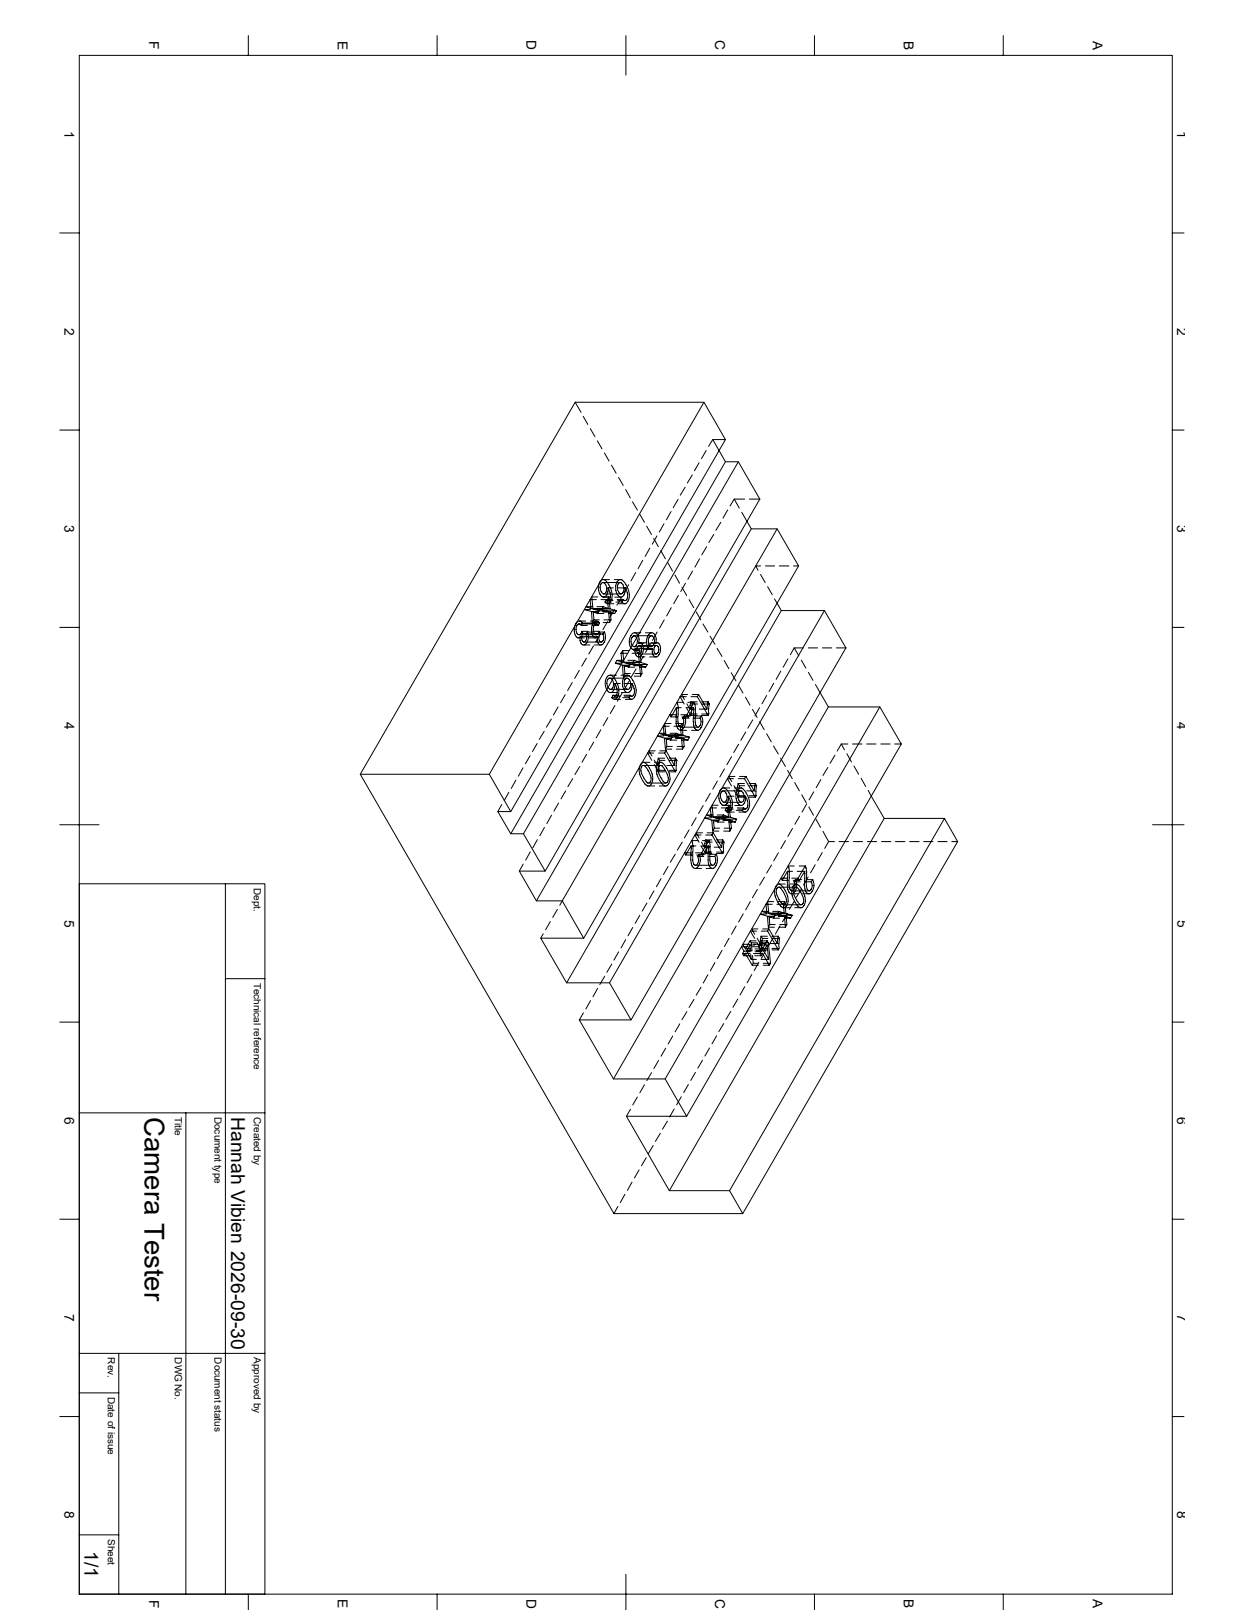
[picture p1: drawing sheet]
<svg xmlns="http://www.w3.org/2000/svg" width="216mm" height="279mm" viewBox="0 0 216 279" stroke-linecap="round" stroke-linejoin="round" font-family="sans-serif">
<defs><g id="words">
<text font-size="4.8" x="25.1" y="193.8" transform="rotate(90 25.1 193.8)">Camera Tester</text>
<g font-size="3.3">
<text x="40.1" y="193.8" transform="rotate(90 40.1 193.8)">Hannah Vibien 2026-09-30</text>
<text x="14.7" y="269.2" transform="rotate(90 14.7 269.2)">1/1</text>
</g>
<g font-size="2.4">
<text x="25.9" y="7.2" transform="rotate(90 25.9 7.2)">F</text>
<text x="58.6" y="7.1" transform="rotate(90 58.6 7.1)">E</text>
<text x="91.4" y="7" transform="rotate(90 91.4 7)">D</text>
<text x="124.1" y="7" transform="rotate(90 124.1 7)">C</text>
<text x="156.9" y="7.1" transform="rotate(90 156.9 7.1)">B</text>
<text x="189.7" y="7.1" transform="rotate(90 189.7 7.1)">A</text>
<text x="11.2" y="22.6" transform="rotate(90 11.2 22.6)">1</text>
<text x="204.3" y="22.6" transform="rotate(90 204.3 22.6)">1</text>
<text x="11.2" y="56.9" transform="rotate(90 11.2 56.9)">2</text>
<text x="204.3" y="56.9" transform="rotate(90 204.3 56.9)">2</text>
<text x="11.2" y="91.1" transform="rotate(90 11.2 91.1)">3</text>
<text x="204.3" y="91.1" transform="rotate(90 204.3 91.1)">3</text>
<text x="11.2" y="125.3" transform="rotate(90 11.2 125.3)">4</text>
<text x="204.3" y="125.4" transform="rotate(90 204.3 125.4)">4</text>
<text x="11.2" y="159.6" transform="rotate(90 11.2 159.6)">5</text>
<text x="204.3" y="159.6" transform="rotate(90 204.3 159.6)">5</text>
<text x="11.2" y="193.8" transform="rotate(90 11.2 193.8)">6</text>
<text x="204.3" y="193.8" transform="rotate(90 204.3 193.8)">6</text>
<text x="11.2" y="228" transform="rotate(90 11.2 228)">7</text>
<text x="204.3" y="228.1" transform="rotate(90 204.3 228.1)">7</text>
<text x="11.2" y="262.3" transform="rotate(90 11.2 262.3)">8</text>
<text x="204.3" y="262.3" transform="rotate(90 204.3 262.3)">8</text>
<text x="25.9" y="277.6" transform="rotate(90 25.9 277.6)">F</text>
<text x="58.6" y="277.5" transform="rotate(90 58.6 277.5)">E</text>
<text x="91.4" y="277.5" transform="rotate(90 91.4 277.5)">D</text>
<text x="124.1" y="277.5" transform="rotate(90 124.1 277.5)">C</text>
<text x="156.9" y="277.5" transform="rotate(90 156.9 277.5)">B</text>
<text x="189.7" y="277.5" transform="rotate(90 189.7 277.5)">A</text>
</g>
<g font-size="1.7">
<text x="44" y="154.1" transform="rotate(90 44 154.1)">Dept.</text>
<text x="44" y="170.5" transform="rotate(90 44 170.5)">Technical reference</text>
<text x="30.4" y="193.8" transform="rotate(90 30.4 193.8)">Title</text>
<text x="37.2" y="193.8" transform="rotate(90 37.2 193.8)">Document type</text>
<text x="44" y="193.8" transform="rotate(90 44 193.8)">Created by</text>
<text x="18.7" y="235.5" transform="rotate(90 18.7 235.5)">Rev.</text>
<text x="30.4" y="235.5" transform="rotate(90 30.4 235.5)">DWG No.</text>
<text x="37.2" y="235.5" transform="rotate(90 37.2 235.5)">Document status</text>
<text x="44" y="235.5" transform="rotate(90 44 235.5)">Approved by</text>
<text x="18.7" y="242.4" transform="rotate(90 18.7 242.4)">Date of issue</text>
<text x="18.7" y="267" transform="rotate(90 18.7 267)">Sheet</text>
</g>
</g></defs>
<g fill="none" stroke="#000" stroke-width=".17">
<path d="M13.8 9.6h189.7v267h-189.7zM43.1 6.2v3.4M75.9 6.2v3.4M108.6 6.2v6.8M141.4 6.2v3.4M174.1 6.2v3.4M10.4 40.4h3.4M203.5 40.4h2M10.4 74.6h3.4M99.8 69.8h22.4l3.7 6.5M99.8 69.8l1 1.7M99.8 69.8l-37.3 64.6"/>
<path d="M101.2 72.3l.8 1.4M102.4 74.4l.9 1.4M103.7 76.5l.8 1.4M104.9 78.6l.8 1.4M122.2 69.8l-37.3 64.6M122.6 78.2l-.8 1.4M123.7 76.3l-.7 1.2M125.9 76.3h-2.2l2.2 3.8h2.2l3.8 6.5M125.9 76.3l-37.3 64.5M203.5 74.6h2M106.1 80.7l.8 1.4M107.4 82.8l.8 1.4"/>
<path d="M108.6 85l.8 1.4M109.8 87.1l.8 1.4M110.3 99.4l-.8 1.4M111 89.2l.8 1.4M111.5 97.2l-.8 1.5M112.2 91.3l.9 1.5M112.8 95.1l-.8 1.5M113.5 93.4l.8 1.5M114 93l-.8 1.4M114.7 95.5l.8 1.5M115.2 90.9l-.8 1.4M115.9 97.7l.8 1.4"/>
<path d="M116.5 88.8l-.8 1.4M117.1 99.8l.8 1.4M117.7 86.7l-.9 1.4M118.9 84.5l-.8 1.4M120.1 82.4l-.8 1.4M120.2 99.1l-.8 1.4M121.3 80.3l-.8 1.4M121.4 97l-.8 1.4M122.6 94.9l-.8 1.4M123.9 92.8l-.9 1.3M125.1 90.6l-.9 1.4M125.9 80.1l-37.3 64.6"/>
<path d="M126.3 88.5l-.8 1.4M127.4 86.6l-.7 1.2M128.1 80.1l-37.3 64.6M128.7 88.9l1.7 2.9h4.5l3.7 6.4M129.2 86.6h-1.8l.9 1.6M130 86.6h1.9M130.4 91.8l-37.3 64.5M131.9 86.6l-37.3 64.6M132 98.2h-.9l.5 .8M132 99.7l.8 1.4M132.8 98.2h1.7M134.9 91.8l-37.7 65.3"/>
<path d="M135.3 98.2h1.6M137.7 98.2h.9M138.6 98.2l-37.3 64.6M10.4 108.9h3.4M99.3 118.4l-.8 1.4M100.4 110.7h1M100.5 108.3l-.4 .2-.2 .7 .2 .7 .4 .3M100.5 108.3l.4 .2h1M100.5 108.3h3M100.5 110.2h3M100.5 116.3l-.8 1.4M100.5 107.8h1.1"/>
<path d="M100.9 108.5l.1-.4h3.1l-.3 .4M101 109.6l-.2 .4-.3 .2M101 108.1l-.3-.3h-.3l-.4 .2-.2 .4-.1 1.2 .1 .5 .3 .4a.36 .36 0 0 0 .6 0h3M101.3 111.9h1.1M101.3 111.4h3.1M101.7 110l.1 .8-.2 .5-.3 .1M101.8 114.2l-.8 1.4M101.9 109.7l-.2 .3h1M102.1 109.9h-.9l-.2 .3v.8l.1 .3 .2 .1M102.1 109.6h-1.1l.2 .3M102.3 110.7h1M102.4 107.8h1.1"/>
<path d="M102.5 105.8h-1.1l1.3 .3h1M102.7 106.1l.1 1.9h1.1M102.7 108.5h1.1M102.8 105.3h-1.1l.9 .3M102.9 109.9h1.2M102.9 109.6h1.1M103 106.2l.7 .3h1.1M103 109.7h-1.1l.2 .6v.7l-.2 .5-.5 .4h-.4l-.2-.4-.1-1M103 112.1l-.8 1.4M103.2 111.9h1.1M103.3 105.8h1.1M103.5 104.1h-1.1l.2 1.5h3l-.2-1.5"/>
<path d="M103.5 110h1.1M103.6 105.3h1.1M103.7 106.5l.3-.5h3l-.3 .5M103.8 103.6h-1.1l.2 2.1M103.8 108.5a.5 .5 0 0 0-.5-.1 .5 .5 0 0 0-.3 .5l.1 1 .4 .3M103.8 109.7h1.1M103.9 106.2h-.9l.1 1.4M104 109.6l-.2 .4-.3 .2M104 109.6l.1 .3M104 107.6h-.9l-.3 .4M104 106l-1.1-.3h3l1.1 .3M104.1 108.1l-.4-.3h-.4l-.4 .4-.2 .7v.8l.2 .7a.41 .41 0 0 0 .3 .3 .41 .41 0 0 0 .5-.2"/>
<path d="M104.1 109.9l-.1 .4-.1 .7 .2 .3 .3 .1M104.2 110l-.8 1.4M104.3 104.1h1.1M104.4 101.2a.69 .69 0 0 1 .7 .1 .69 .69 0 0 1 .2 .7l-.1 .7a.42 .42 0 0 1-.4 .4 .42 .42 0 0 1-.4-.4l-.3-.7zM104.4 105.8l1.2 .3M104.5 106.1h1.1M104.6 103.6h1.2M104.6 110l.2 .9-.3 .5h-.1M104.6 101.1h3M104.7 105.3l.9 .3M104.7 105.3l-.3 .5M104.7 108h1.1"/>
<path d="M104.7 106.2h1.2M104.7 100.6h1.1M104.8 107.6h1.2l-.2 .4M104.8 103.1h3M104.9 109.7l.2 .5v.7l-.4 .8a.6 .6 0 0 1-.7 .1 .6 .6 0 0 1-.3-.6v-.7M104.9 109.7l-.3 .3M105.2 104.1l-.2 .4h1.1M105.4 104.1l.3-.5 .2 2.1M105.5 107.9l-.9 1.4M105.5 104.8h1.1M105.5 102l.3 .6 .2 .7-.1 .6-.4 .3M105.5 117.9a.55 .55 0 0 1 .7-.1 .55 .55 0 0 1 .2 .6l.1 .6-.3 .5a.63 .63 0 0 1-.8-.6l-.1-.6z"/>
<path d="M105.5 104.2h.9M105.6 106.1l.2 1.9M105.6 106.5h1.1M105.8 117.7h3M105.9 117.2h1.1M105.9 106.2l.1 1.4M105.9 106.2l.8 .3M106 119.6h3M106.3 104.1h-1.1l.3 .1M106.5 102h-1v.5l-.1 .7-.3 .3-.4 .1-.5-.3-.2-.5-.2-.6 .1-.8 .2-.5 .4-.3 .6 .1 .5 .6 .5 1.1 .2 .8-.1 .8-.4 .6a.48 .48 0 0 1-.8-.1M106.6 100.6h1.1M106.7 118.6l.4 1-.1 .9a.34 .34 0 0 1-.2 .3 .34 .34 0 0 1-.4-.2h1"/>
<path d="M106.7 103.6h1M106.7 105.7l-.9 1.4M106.8 115.1l1.2 .3h1.1M106.9 104.5h1M107.1 114.6l-.3 .5h1.1M107.1 104.1h1.1M107.2 104.2h1.3M107.3 102h1.2M107.4 104.8h1M107.4 101.1h.4l.4 .5 .1 .8-.2 .4a.43 .43 0 0 1-.5 .2 .43 .43 0 0 1-.3-.4l-.2-.9zM107.7 118.6h-1v.4l-.2 .8-.3 .3-.4 .1-.3-.3-.3-.4-.2-.7 .1-.7 .3-.7 .3-.2h.5l.6 .8 .6 1.5v.8l-.3 .8a.48 .48 0 0 1-.5 .3 .48 .48 0 0 1-.4-.3M107.7 103.6l-.4-.2-.5-1 .2-1.2 .5-.6h.4l.3 .3 .8 1.3 .2 .8v.7l-.3 .8a.51 .51 0 0 1-.5 .3 .51 .51 0 0 1-.5-.3"/>
<path d="M107.8 113.4l.1 1.5h3.1l-.2-1.5M107.8 113.4h1.1M107.8 117.2h1.1M107.9 103.6l-.8 1.4M108 115.4l.2 1.9h1.1M108.1 112.9l-.3 .5M108.2 104.1l.3 .1M108.2 114.6h-1.1l.8 .3M108.2 104.1l-.3 .4M108.3 115.5l.8 .3h1.1M108.5 102l-.1 1-.4 .5-.3 .1M108.5 102l.4 .9v.8l-.1 .4-.3 .1"/>
<path d="M108.5 117.8l.4-.1 .4 .3 .2 .6-.1 .6a.47 .47 0 0 1-.5 .4 .47 .47 0 0 1-.4-.5l-.2-.9zM108.5 118.6h1.2M108.7 115.1h1.1M109 114.6h1.1M109.1 115.8l.3-.5h3l-.3 .5M109.1 101.5l-.8 1.4M109.1 112.9h-1l.2 2.1M109.2 118.2l-.8 1.4M109.3 115.5h-1l.2 1.4M109.4 116.9h-.9l-.3 .4M109.4 115.3l-1.1-.3h3l1.1 .3M109.7 118.6l-.1 1.1-.3 .4-.4 .1"/>
<path d="M109.7 118.6l.4 .9v.7l-.2 .5-.3 .1M109.7 113.4h1.1M109.8 115.1l1.2 .3M109.9 110.4h.4l.3 .5v.8l-.3 .4a.48 .48 0 0 1-.6 0 .48 .48 0 0 1-.1-.5v-.7zM109.9 115.4h1.1M109.9 112.9h1.1M109.9 112.7h1.1M110.1 114.6l.9 .3M110.1 114.6l-.3 .5M110.1 117.3h1.1M110.1 115.5h1.2M110.1 112.2h2.9"/>
<path d="M110.1 110.3h2.9M110.1 109.8l.3 .1 .4 .5 .1 .5-.1 .7M110.1 109.8l-.5 .3-.3 .7v1.1l.3 .6a.46 .46 0 0 0 .7 .1h2.9M110.1 109.8h1.1M110.2 116.9h1.2l-.2 .4M110.3 112.6v.9l.3 .5h.3M110.4 116.1l-.8 1.4M110.9 114h1M110.9 113.5h3M111 112l.3 .3v.7l-.1 .4-.3 .1M111 112l-.3 .2-.2 .4v.5l.2 .3 .2 .1M111 112h2.9"/>
<path d="M111 115.4l.2 1.9M111 115.8h1.1M111 112.9l.3 2.1M111 112.9l-.2 .5M111.1 111.5h1.1M111.3 115.5l.1 1.4M111.3 115.5l.8 .3M111.6 114l-.8 1.4M111.8 111.6h-.9a.62 .62 0 0 1 .7 .8l-.1 .9-.2 .5-.4 .2M111.8 112.7h1.1M112 109.8h1.1M112.6 111.6h1.2"/>
<path d="M112.7 114h1.1M112.8 110.4h.4l.3 .4 .1 .8-.1 .2a.45 .45 0 0 1-.6 .4 .45 .45 0 0 1-.3-.5l-.1-.7zM112.9 111.8l-.9 1.4M113 111.5h1M113.8 111.6l.1-.9-.2-.4-.5-.5-.4 .1-.6 1v.9l.2 .6a.49 .49 0 0 0 .8 .2M113.8 111.6h.1a.58 .58 0 0 1 .7 .5v1l-.2 .5-.4 .4h-.3l-.4-.3-.1-.4v-.7M113.9 112l.2 .1 .2 .3v.5l-.1 .4-.3 .2M113.9 112l-.2 .1-.2 .4v.7l.4 .3M114 109.7l-.8 1.4M115.3 107.6l-.8 1.4M116.5 105.5l-.8 1.4M117.7 103.3l-.8 1.5"/>
<path d="M118.4 101.9l.8 1.4M119 101.2l-.8 1.5M119.6 104.1l.8 1.4M120.8 106.2l.8 1.4M122 108.3l.9 1.4M123.2 110.4l.9 1.4M124.5 112.5l.8 1.4M125.7 114.6l.8 1.4M126.9 116.8l.8 1.4M128.1 118.9l.8 1.4M133.2 101.8l.8 1.4M134.3 118.6l-.8 1.4"/>
<path d="M134.4 103.9l1.2 2.1h7.5l3.7 6.4M135.5 116.5l-.8 1.4M135.6 106l-37.3 64.6M136.7 114.3l-.8 1.5M137.8 112.4l-.6 1.2M139.1 114.6l.8 1.4M139.4 112.4h-1.6l.8 1.4M140.3 112.4h1.6M140.3 116.7l.8 1.4M141.5 118.8l2.3 3.9h8.9l3.7 6.4M142.7 112.4h1.7M143.1 106l-37.3 64.6"/>
<path d="M145.2 112.4h1.6M146.8 112.4l-37.3 64.6M203.5 108.9h2M87.1 139.6l-.7 1.2M88.3 137.5l-.8 1.4M89.5 135.4l-.8 1.4M90.8 133.3l-.8 1.4M92 131.1l-.8 1.4M93.2 129l-.8 1.4M94.4 126.9l-.8 1.4M95.7 124.8l-.9 1.4M96.9 122.7l-.8 1.4"/>
<path d="M96.9 139.4l-.8 1.4M98.1 120.6l-.8 1.4M98.2 137.2l-.8 1.4M99.4 135.1l-.8 1.4M100.6 133l-.8 1.4M101.8 130.9l-.8 1.4M103 128.8l-.8 1.4M104.3 126.7l-.8 1.4M105.5 124.5l-.8 1.4M106 120.2h1M106.4 120.6l-.2 .5h1M106.6 121.4h1.1"/>
<path d="M106.7 120.8h.9M106.7 122.4l-.8 1.4M107.9 120.2h1M107.9 120.3l-.8 1.4M108.1 121.1h1M108.3 120.6h1M108.4 120.8h1.2M108.5 121.4h1.1M108.9 120.2l-.2-.1-.3-.3-.4-.8 .1-1.1 .6-.7 .6 .1 .8 1.2 .3 1.1v.8l-.2 .5a.54 .54 0 0 1-.5 .5 .54 .54 0 0 1-.6-.3M109.3 120.6l.3 .2M109.3 120.6l-.2 .5M111.2 132.6l.4-.3 .4 .1 .5 .5 .5 .9 .3 .9v.7l-.4 .7a.64 .64 0 0 1-1.1-.2l-.6-1-.2-.8v-.9z"/>
<path d="M111.3 133h.1a.49 .49 0 0 1 .5-.1 .49 .49 0 0 1 .3 .4l.7 1.2v1.1a.47 .47 0 0 1-.5 .2 .47 .47 0 0 1-.4-.4l-.7-1.3-.1-.7zM111.7 132.8h2.9M111.7 132.3h1.1M112.5 136.4h1.1M112.6 135.9h2.9M113.5 130.7h-1.1l.7 1.3M113.5 131.9l.6 .9M113.5 132.7l.8 1.2M113.6 132.3h1.1M113.7 130.3h-1.1l.6 .9M114.3 131.6l-.2 1.2h.8M114.3 133.9h1.1"/>
<path d="M114.3 132.5l.3-.2 .4 .1 .7 .8 .4 .8 .2 1.3-.2 .7-.4 .4h-.3l-.4-.3-.9-1.4-.2-.7v-.7zM114.3 130.7h1.1M114.3 133l.1-.1a.91 .91 0 0 1 1 .7l.6 1.4-.2 .7a.45 .45 0 0 1-.5 .2 .45 .45 0 0 1-.3-.4l-.7-1.5-.1-.7zM114.4 136.4h1.1M114.5 130.3h1.1M115.2 127.7h-1.1l1.2 .4h1.1M115.3 128.1l.2 1.9h1.1M115.4 133.7h-1l-.1 .2M115.4 131.6h-1.1l.2 .4M115.4 130.7l1.8 3.2M115.4 132h-.9l-.1 1.7M115.4 127.3h-1l.9 .3"/>
<path d="M115.6 128.1l.8 .3h1.1M115.6 130.3l1.5 2.5M115.6 130.3l-.2 .4M115.7 132.8h1.4M116 127.7h1.1M116.2 126h-1.1l.2 1.6h2.9l-.1-1.6M116.2 133.7h1.2l-.2 .2M116.2 133.9h1M116.2 131.6h1M116.2 132h1.3M116.3 127.3h1M116.4 128.4l.3-.5h3l-.3 .5"/>
<path d="M116.5 125.6h-1.1l.2 2M116.5 128.1h-.9l.1 1.4M116.7 129.5h-1l-.2 .5M116.7 127.9l-1.1-.3h2.9l1.2 .3M117 126h1.1M117.1 127.7l1.2 .4M117.2 131.6l-.1 1.2M117.2 128.1h1.1M117.2 131.6l.3 .4M117.3 125.6h1.1M117.3 124h-1.1l.3 .4h1.1M117.3 127.3l.9 .3"/>
<path d="M117.3 127.3l-.2 .4M117.3 128.1h1.3M117.4 122.8v3l.3 .8 .4 .1M117.4 130h1M117.4 122.8h.8M117.4 122.8l-.9 1.6M117.5 132l-.2 .5 .1 1.2M117.5 129.5h1.2l-.3 .5M118.1 126.7h1.1M118.2 124h1M118.2 126.2h3M118.3 128.1l.1 1.9"/>
<path d="M118.3 128.4h1.1M118.4 125.6l.1 2M118.4 125.6l-.3 .4M118.4 124.4h1.1M118.5 124.6l.2 .4v.6l-.2 .4-.3 .2M118.6 121.9h-1.1l.2 1.2v2.5l.2 .4 .3 .2M118.6 128.1l.1 1.4M118.6 128.1l.8 .3M118.7 124.2l-.2 .4h1.1M119 122.8h1.4M119.1 120.9h-1.1l.7 1.3M119.2 122.9l.7 1.3"/>
<path d="M119.2 124l.3 .4M119.2 122.1l.5 1M119.3 120.5h-1l.5 .9M119.4 121.9h1M119.8 124.2h-1.1l.3 .9-.1 .7-.3 .6-.5 .3M119.9 121.8l-.2 1.3h.9M119.9 124.2h1.1M119.9 120.9h1.1M120 126.7h1.1M120.1 120.5h1.1M120.4 122.8v2.9l.2 .7 .3 .3 .5-.1 .5-.9 .1-.8-.2-.7M120.4 122.8l-.9 1.6"/>
<path d="M120.4 124.6h1.1M120.4 121.9l.3 .8-.1 2.7 .2 .6 .4 .2M120.4 121.9l-1.2 2.1M120.6 124.2h1.2M121 123.9h-.9l-.2 .3M121 121.8h-1.1l.2 .4M121 120.9l1.9 3.3M121.1 122.2h-1v1.7M121.2 120.5l1.5 2.6M121.2 120.5l-.2 .4M121.4 123.1h1.3M121.5 124.6l.2 .5-.1 .5-.2 .5-.2 .1"/>
<path d="M121.8 124.2l-.3 .4M121.8 123.9h1.2l-.1 .3M121.8 124.2h1.1M121.8 121.8h1.1M121.9 122.2h1.2M122 139.8l-.8 1.4M122.9 121.8l-.2 1.3M122.9 121.8l.2 .4M123.1 122.2l-.1 .7v1M123.3 137.7l-.8 1.4M124.5 135.6l-.8 1.3M124.6 139.7h-1l.2 2.1"/>
<path d="M125.2 137.4a.55 .55 0 0 1 .6 0 .55 .55 0 0 1 .3 .5l.1 .6-.1 .4a.46 .46 0 0 1-.6 .3 .46 .46 0 0 1-.3-.5l-.1-.3v-.6zM125.5 139.7h1M125.5 137.2h3M125.6 136.7h1.1M125.6 139.8l-.3-.1-.3-.4-.2-.7 .1-1.3 .2-.4 .4-.2 .4 .1 .5 .5 .6 1.5 .1 .9-.1 .7-.3 .3a.48 .48 0 0 1-.8-.1M125.6 139.8h1.1M125.7 139.2h3M125.7 133.4l-.8 1.4M126.4 138.2l.4 .9v.7l-.2 .5-.2 .1M126.5 139.7l.2 2.1M126.5 139.7l-.2 .5M127 131.3l-.8 1.4"/>
<path d="M127.3 135.1h-1.1l.8 1.3M127.4 138.2h-1l-.1 1-.4 .5-.3 .1M127.4 136.4l.5 .8M127.4 137.1l.7 1.2M127.5 136.7h1.1M127.6 134.7h-1.2l.6 .9M127.6 139.8h1.1M128.1 136l-.2 1.2h.9M128.1 138.3h1.1M128.1 135.1h1.1M128.2 138.2h1.2M128.2 129.2l-.9 1.4"/>
<path d="M128.3 137.3a.67 .67 0 0 1 .8 .7l.1 .6-.2 .3a.44 .44 0 0 1-.5 .3 .44 .44 0 0 1-.3-.5l-.2-.8zM128.4 134.7h1.1M129.2 138.1h-.9l-.2 .2M129.2 136h-1.1l.2 .4M129.2 135.1l1.9 3.2M129.2 136.4h-.9l-.1 1 .1 .7M129.4 138.2v.7l-.2 .5-.5 .4-.4-.1-.4-.5-.2-.7 .1-1 .5-.7 .4-.1 .3 .2 .9 1.4 .2 .8v.8l-.3 .7a.48 .48 0 0 1-.5 .3 .48 .48 0 0 1-.4-.3M129.4 138.2l.4 1v.7l-.2 .3a.28 .28 0 0 1-.3 .2 .28 .28 0 0 1-.2-.2M129.4 121l.8 1.4M129.4 127l-.8 1.5M129.5 134.7l1.4 2.5M129.5 134.7l-.3 .4"/>
<path d="M129.6 137.2h1.3M130 138.1h1.2l-.1 .2M130 138.3h1.1M130 136h1.1M130.1 136.4h1.2M130.6 123.1l.8 1.4M130.6 124.9l-.8 1.5M131.1 136l-.2 1.2M131.1 136l.2 .4M131.3 136.4l-.1 .6v1.1M131.8 125.2l.8 1.4M131.8 122.8l-.8 1.4"/>
<path d="M133.1 127.3l.8 1.4M133.1 120.7l-.9 1.4M134.2 129.5l.9 1.4M135.5 131.6l.8 1.4M136.7 133.7l.8 1.4M137.9 135.8l.8 1.4M139.1 137.9l.9 1.5M140 139.5l-.8 1.4M141.2 137.4l-.8 1.4M142.5 135.3l-.9 1.4M143.7 133.2l-.9 1.4M143.8 122.7l-37.3 64.5"/>
<path d="M144.9 131.1l-.8 1.4M146 129.1l-.7 1.2M147 130.8l.8 1.4M147.2 129.1h-1.2l.6 1M148 129.1h1.6M148.2 132.9l.8 1.5M149.4 135l.8 1.5M150.4 129.1h1.6M150.7 137.2l2.8 4.8h10.4M152.7 122.7l-37.3 64.5M152.9 129.1h1.6M155.3 129.1h1.1"/>
<path d="M156.4 129.1l-37.2 64.6M10.4 143.1h6.8M13.8 153.4h32.2v123.2M39.1 153.4v123.2M90.8 149.9l-.7 1.3M92 147.8l-.8 1.5M93.3 145.7l-.8 1.5M94.5 143.6l-.8 1.4M95.5 159.9l-.8 1.4M95.7 141.5l-.8 1.4M96.7 157.8l-.8 1.4M111 158.8l-.8 1.4"/>
<path d="M112.3 156.7l-.8 1.4M113.5 154.6l-.8 1.4M114.7 152.5l-.8 1.4M116 150.4l-.9 1.4M117.2 148.3l-.9 1.3M118.4 146.1l-.8 1.4M119.6 144l-.8 1.4M119.9 148h-1.1l.2 .4h1.1M119.9 146.8v2.5l.1 .8 .3 .4a.62 .62 0 0 0 .6 .1 .62 .62 0 0 0 .4-.5l.2-.6v-.8l-.2-.4h1.1M119.9 146.8h.9M119.9 146.8l-.9 1.6M120.6 150.7h1.2"/>
<path d="M120.7 148h1.1M120.7 150.2h3M120.8 141.9l-.8 1.4M120.9 148.4h1.1M121.1 145.9h-1.1l.3 .8-.1 2.7 .2 .6a.4 .4 0 0 0 .5 .1 .4 .4 0 0 0 .3-.4v-.6l-.1-.5M121.3 148.3l-.2 .3h1M121.6 146.8h1.3M121.7 144.9h-1.1l.7 1.3M121.7 146.9l.8 1.2M121.8 146.1l.5 .9M121.8 148l.2 .4M121.9 144.5h-1.1l.5 .9"/>
<path d="M121.9 145.9h1.1M122.5 145.8l-.2 1.2h.8M122.5 148.1h1M122.5 144.9h1.1M122.6 150.7h1.1M122.7 144.5h1.1M122.9 146.8v3.1l.3 .6 .5 .2M122.9 146.8l-.9 1.6M123 148.6h1M123 145.9l.2 .7v3l.3 .5 .2 .1M123 145.9l-1.2 2.1M123.2 148.3h1.1"/>
<path d="M123.4 141.9h-1.1l1.2 .4h1.1M123.5 147.9h-.9l-.1 .2M123.5 145.8h-1l.2 .3M123.5 142.3l.2 1.9h1.1M123.6 144.9l1.8 3.2M123.6 146.1h-.9l-.1 .8v1M123.7 141.4h-1.1l.8 .4M123.8 144.5l1.5 2.5M123.8 144.5l-.2 .4M123.8 142.4l.8 .3h1.1M124 147h1.3M124 148.6l.2 .4v.6l-.2 .3-.3 .3"/>
<path d="M124.2 141.9h1.1M124.3 148.3l.2 .5v1l-.4 .7-.4 .2M124.3 148.3l-.3 .3M124.4 147.9h1.2l-.2 .2M124.4 140.2h-1.1l.1 1.6h3l-.1-1.6M124.4 148.1h1M124.4 145.8h1M124.4 146.1h1.2M124.5 141.4h1.1M124.6 142.7l.3-.5h2.9l-.2 .5M124.8 142.4h-1l.2 1.3M124.9 143.7h-.9l-.3 .5"/>
<path d="M124.9 142.2l-1.1-.4h2.9l1.1 .4M125.2 140.2h1.1M125.3 141.9l1.2 .4M125.4 145.8l-.1 1.2M125.4 145.8l.2 .3M125.4 142.3h1.1M125.6 141.4l.8 .4M125.6 141.4l-.3 .5M125.6 142.4h1.2M125.6 144.2h1.1M125.6 146.1v1.8M125.7 143.7h1.3l-.3 .5"/>
<path d="M126.1 140.2l-.2 .4h1.1M126.3 140.9h1.1M126.4 140.4h.9M126.5 142.3l.2 1.9M126.5 142.7h1.1M126.8 142.4l.2 1.3M126.8 142.4l.8 .3M127.2 140.2h-1.1l.3 .2M127.8 140.6h1.1M128 140.2h1.1M128.1 140.4h1.3M128.2 140.9h1.1"/>
<path d="M129 158.6l-.8 1.4M129.1 140.2l-.2 .4M130.2 156.5l-.8 1.4M131.4 154.3l-.8 1.5M132.7 152.2l-.9 1.4M133 158.6h-1l1.2 .4h1M133.2 159l.1 1.9h1.1M133.3 158.2h-1.1l.9 .3M133.5 159l.7 .3h1.1M133.9 158.6h1M133.9 150.1l-.8 1.4M134 156.9h-1.1l.2 1.6h3l-.2-1.6"/>
<path d="M134.1 158.2h1.1M134.2 159.3l.3-.5h3l-.3 .5M134.3 156.5h-1.1l.2 2M134.4 159h-.9l.1 1.4M134.5 158.8l-1.1-.3h3l1.1 .3M134.7 153.7l.4-.3 .5 .2 .9 1.4 .3 .9v.6l-.4 .8a.66 .66 0 0 1-.6 .2 .66 .66 0 0 1-.5-.5l-.5-.8-.3-1v-.9zM134.8 156.9h1.1M134.9 158.6l1.2 .4M135 154h.3l.3 .2 .5 .9 .4 .9-.1 .8a.48 .48 0 0 1-.6 .2 .48 .48 0 0 1-.3-.5l-.8-1.4v-.6zM135 159h1.1M135.1 156.5h1.1M135.1 148l-.8 1.4"/>
<path d="M135.1 154h3M135.2 153.4h1.1M135.2 158.2l.9 .3M135.2 158.2l-.3 .4M135.2 159h1.2M136 157.5h1.1M136.1 157h2.9M136.1 159l.2 1.9M136.1 159.3h1.1M136.2 156.5l.2 2M136.2 156.5l-.3 .4M136.3 145.9l-.8 1.4"/>
<path d="M136.4 159l.2 1.4M136.4 159l.8 .3M136.6 152.4h-1l.2 .4h1M136.6 158.5l-.8 1.5M136.7 151.2v2.9l.3 .8 .4 .2M136.7 151.2h.8M136.7 151.2l-.9 1.6M137.1 153.4h1.1M137.4 152.4h1.1M137.4 155.1h1.1M137.5 154.6h2.9M137.5 143.8l-.8 1.4"/>
<path d="M137.7 152.8h1M137.8 153.6l.3-.2 .5 .2 .5 .7 .5 .9 .2 1.2-.3 .8a.64 .64 0 0 1-.7 .3 .64 .64 0 0 1-.5-.5l-.7-1.1-.2-.8v-.7zM137.8 153l.2 .4v.5l-.2 .4-.3 .3M137.8 150.3h-1l.2 .7-.1 2.8 .3 .6 .3 .2M137.8 156.4l-.8 1.4M137.9 154.1a.78 .78 0 0 1 1 .6l.5 1.2 .1 .5-.2 .4a.41 .41 0 0 1-.4 .2 .41 .41 0 0 1-.3-.3l-.9-1.7v-.6zM137.9 157.5h1.1M138 152.7l-.2 .3h1.1M138.3 151.2h1.4M138.5 152.4l.2 .4M138.7 150.3h1M138.8 141.6l-.8 1.4"/>
<path d="M139.1 154.3l-.9 1.4M139.1 152.7h-1.1l.3 .5v.8l-.5 .9-.4 .2M139.3 155.1h1.1M139.7 151.2l-.1 2.6 .2 .8 .4 .5a.94 .94 0 0 0 .9-.9l.2-.8-.2-.7M139.7 151.2l-1 1.6M139.7 153h1.1M139.7 150.3l.3 1-.1 2.1 .1 .8a.43 .43 0 0 0 .5 .4 .43 .43 0 0 0 .4-.5l.1-.5-.2-.6M139.7 150.3l-1.2 2.1M140 152.7h1.1M140.3 152.2l-.9 1.4M140.4 140l.8 1.5M141.1 152.7l-.3 .3"/>
<path d="M141.5 150.1l-.8 1.4M141.6 142.2l.8 1.4M142.7 148l-.8 1.4M142.8 144.3l1 1.7M143.8 146h1M143.8 146l-.7 1.2M145.6 146h1.7M148.1 146h1.6M150.5 146h1.6M153 146h1.6M153.5 142l-37.3 64.6M155.4 146h1.7"/>
<path d="M157.9 146h1.6M160.3 146h1.6M162.8 146h1.6M165.2 146h1M166.2 146l-37.3 64.6h-22.3M166.2 146l-2.3-4-37.3 64.6M200 143.1h5.5M10.4 177.4h3.4M39.1 169.8h6.9M94.3 162.1l-.4 .7M101.3 175.8l-.8 1.2M102.5 173.7l-.8 1.4"/>
<path d="M103.7 171.5l-.8 1.5M104.9 169.4l-.8 1.5M106.2 167.3l-.9 1.4M107.4 165.2l-.8 1.4M108.6 163.1l-.8 1.4M109.8 161l-.8 1.4M116.8 179.8l-.8 1.4M118 177.7l-.8 1.4M119.2 175.6l-.8 1.4M120.4 173.4l-.8 1.4M121.7 171.3l-.9 1.4M122.9 169.2l-.9 1.4"/>
<path d="M124.1 167l-.8 1.5M124.4 179.7l-.8 1.4M125.3 164.9l-.8 1.5M125.6 177.6l-.8 1.4M126.5 162.8l-.8 1.5M126.8 175.5l-.8 1.4M127.8 160.7l-.8 1.4M128.1 173.4l-.9 1.4M128.9 165.5l.2 .4h1.1M129.1 165.1l-.2 .4h1.1M129.2 171.2l-.8 1.5M129.3 165.4l1.3 2.1h1"/>
<path d="M129.8 164.3h-1.1l.4 .8h1.1M130 163.9h-1.1l.5 .8M130.1 164l.1 .8M130.1 164h.9M130.1 164l-.5 1M130.2 163.3l-.8 1.4h.8M130.2 165.4h-.9l-.2 .5M130.3 165.7l.1 .8h.9M130.4 165h-.8l.8 1.5M130.5 169.1l-.8 1.5M130.6 164.3h1.1M130.6 165.8l.1 1.4"/>
<path d="M130.8 165.5h1.1M130.8 163.9h1.1M131 165.9h1.1M131 165.4h1.3l-.2 .5M131 165.1h1.1M131.2 165h1.3l.9 1.5M131.2 163.6h-.8l.1 1.4M131.2 163.3h-1l.2 .3M131.3 161.6h-1.1l.8 1.3M131.4 163.6l.7 1.2M131.4 162.8l.5 .9M131.5 161.2h-1l.5 .9"/>
<path d="M131.6 167.2h-.9l-.1 .3M131.7 164.3l.4 .8M131.7 167l-.8 1.4M131.8 164h1.3M131.9 165.5l.2 .4M131.9 163.9l.4 .8M131.9 163.9l-.2 .4M132.1 162.5l-.2 1.2h.9M132.1 163.6h1.2l.4 3.6M132.1 163.3h1M132.1 164.8h1.1M132.1 161.6h1.1"/>
<path d="M132.1 165.1l-.2 .4M132.3 165.4l1.2 2.1M132.4 161.2h1M132.5 167.2h1.2l-.2 .3M132.5 167.5h1M132.9 164.9l-.8 1.4M133.1 164l.3 2.5h-1.3M133.1 163.3l-.8 1.4h-1.3M133.1 164l-.6 1M133.1 163.3l.2 .3M133.2 164.6h-1l-.1 .2M133.2 162.5h-1.1l.2 .4"/>
<path d="M133.2 161.6l1.9 3.2M133.3 162.9h-1l-.1 1.7M133.4 161.2l1.5 2.5M133.4 161.2l-.2 .4M133.6 163.7h1.3M134 164.6h1.2l-.1 .2M134 164.8h1.1M134 162.5h1.1M134.1 162.9h1.2M134.2 162.8l-.9 1.4M134.5 160.4h-.9l-.3 .5M135.1 162.5l-.2 1.2"/>
<path d="M135.1 162.5l.2 .4M135.2 160.9h1.1M135.3 162.9l-.1 1.7M135.3 160.4h1.3l-.3 .5M135.4 160.7l-.8 1.4M203.5 177.4h2M13.8 193.1h32.2M32.3 193.1v83.5M109.4 192.5l-.7 1.2M110.6 190.4l-.8 1.4M111.8 188.3l-.8 1.4M113.1 186.1l-.8 1.4"/>
<path d="M113.4 198.8l-.9 1.4M114.3 184l-.8 1.4M114.6 196.7l-.9 1.4M115.5 181.9l-.8 1.4M115.8 194.6l-.8 1.4M117 192.4l-.8 1.4M118.2 190.3l-.8 1.4M119.5 188.2l-.8 1.4M120.7 186.1l-.8 1.4M121.9 184l-.8 1.4M123.1 181.9l-.8 1.4M10.4 211.6h3.4"/>
<path d="M106.6 210.6l-44.1-76.2h22.4l3.7 6.4h-2.2l2.2 3.9h2.2l3.8 6.5h-4.5l3 5.1h4.5l3.7 6.5h-7.4l4.4 7.8h7.5l3.7 6.4h-9l6 10.2h8.9l3.8 6.5h-10.5l7.5 12.9h10.4l2.3 4M107.2 209.4l-.6 1.2M108.5 207.3l-.8 1.4M109.7 205.1l-.8 1.5M110.9 203l-.8 1.4M112.1 200.9l-.8 1.4M203.5 211.6h2M13.8 234.9h32.2M20.6 234.9v41.7M10.4 245.8h3.4M13.8 241.7h6.8M203.5 245.8h2"/>
<path d="M13.8 266.4h6.8M43.1 276.6v2.8M75.9 276.6v2.8M108.6 273.2v6.2M141.4 276.6v2.8M174.1 276.6v2.8"/>
</g>
<use href="#words"/>
</svg>
